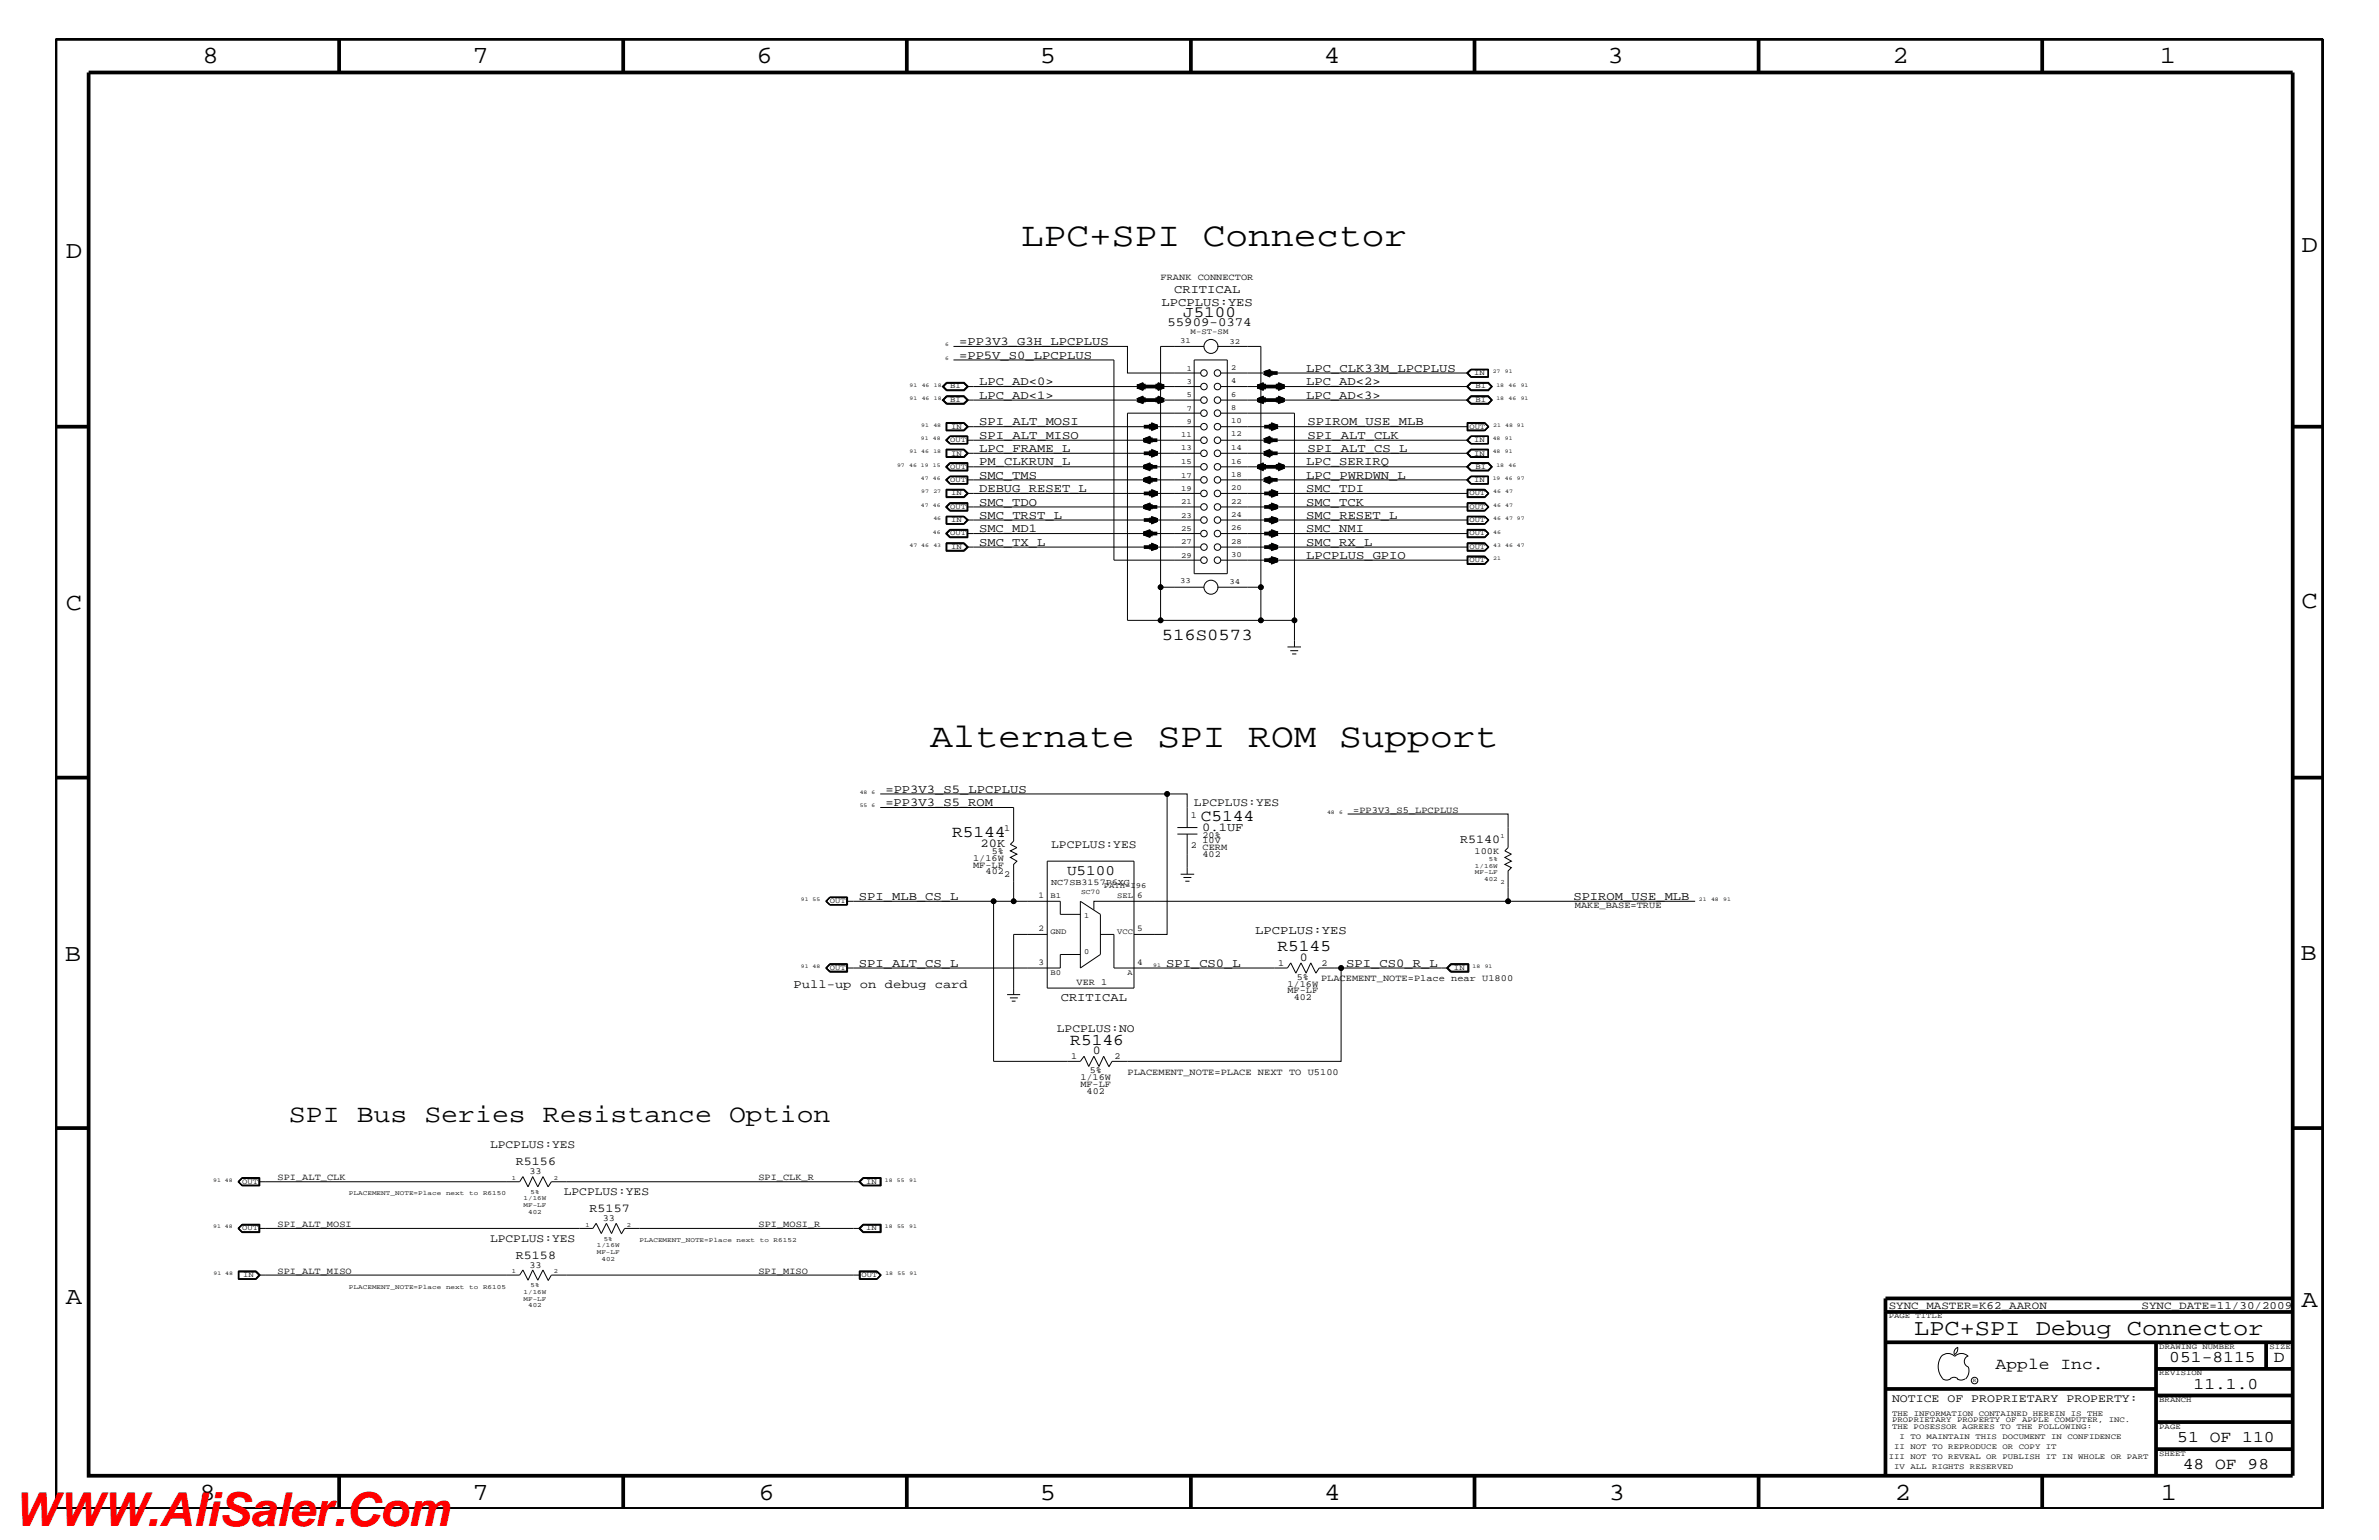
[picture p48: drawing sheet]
<svg xmlns="http://www.w3.org/2000/svg" width="432mm" height="279mm" viewBox="0 0 432 279" stroke-linecap="round" stroke-linejoin="round" font-family="sans-serif">
<defs><g id="words">
<text font-size="8.5" fill="#f00" x="2.5" y="276.8">WWW.AliSaler.Com</text>
<g font-size="6.2">
<text x="185.3" y="44.6">LPC+SPI Connector</text>
<text x="168.8" y="135.6">Alternate SPI ROM Support</text>
</g>
<text font-size="4.6" x="52.5" y="203.5">SPI Bus Series Resistance Option</text>
<g font-size="4.5">
<text x="36.7" y="11.5">8</text>
<text x="85.8" y="11.5">7</text>
<text x="137.3" y="11.5">6</text>
<text x="188.7" y="11.5">5</text>
<text x="240.3" y="11.5">4</text>
<text x="291.8" y="11.5">3</text>
<text x="343.5" y="11.5">2</text>
<text x="392" y="11.5">1</text>
<text x="11.9" y="46.8">D</text>
<text x="417.8" y="45.7">D</text>
<text x="11.9" y="110.6">C</text>
<text x="417.7" y="110.3">C</text>
<text x="11.8" y="174.3">B</text>
<text x="417.6" y="174.2">B</text>
<text x="11.9" y="236.7">A</text>
<text x="417.7" y="237.1">A</text>
<text x="36.2" y="272.1">8</text>
<text x="85.8" y="272.1">7</text>
<text x="137.7" y="272.1">6</text>
<text x="188.7" y="272.1">5</text>
<text x="240.4" y="272.1">4</text>
<text x="292" y="272.1">3</text>
<text x="343.9" y="272.1">2</text>
<text x="392.2" y="272.1">1</text>
</g>
<text font-size="4.1" x="347.4" y="242.3">LPC+SPI Debug Connector</text>
<g font-size="3">
<text x="210.9" y="116.2">516S0573</text>
<text x="217.9" y="149">C5144</text>
<text x="172.8" y="151.8">R5144</text>
<text x="231.9" y="172.6">R5145</text>
<text x="194.3" y="189.5">R5146</text>
<text x="362.2" y="248.4">Apple Inc.</text>
<text x="393.7" y="247.1">051-8115</text>
<text x="398.1" y="252">11.1.0</text>
<text x="412.7" y="247.1">D</text>
<text x="395.2" y="261.6">51 OF 110</text>
<text x="396.2" y="266.6">48 OF 98</text>
</g>
<text font-size="2.9" x="214.8" y="57.4">J5100</text>
<text font-size="2.6" x="193.7" y="158.8">U5100</text>
<text font-size="2.3" x="211.9" y="59.2">55909-0374</text>
<g font-size="2.2">
<text x="213.1" y="53.2">CRITICAL</text>
<text x="210.8" y="55.6">LPCPLUS:YES</text>
<text x="174.1" y="65.1">=PP5V_S0_LPCPLUS</text>
<text x="174.1" y="62.6">=PP3V3_G3H_LPCPLUS</text>
<text x="177.7" y="69.9">LPC_AD&lt;0&gt;</text>
<text x="237.1" y="67.5">LPC_CLK33M_LPCPLUS</text>
<text x="237.1" y="69.9">LPC_AD&lt;2&gt;</text>
<text x="177.7" y="72.3">LPC_AD&lt;1&gt;</text>
<text x="177.7" y="77.2">SPI_ALT_MOSI</text>
<text x="237.1" y="72.3">LPC_AD&lt;3&gt;</text>
<text x="237.3" y="77.2">SPIROM_USE_MLB</text>
<text x="177.7" y="79.6">SPI_ALT_MISO</text>
<text x="177.7" y="82">LPC_FRAME_L</text>
<text x="237.3" y="79.6">SPI_ALT_CLK</text>
<text x="237.3" y="82">SPI_ALT_CS_L</text>
<text x="177.7" y="89.3">DEBUG_RESET_L</text>
<text x="177.7" y="86.9">SMC_TMS</text>
<text x="177.7" y="84.4">PM_CLKRUN_L</text>
<text x="237.1" y="84.4">LPC_SERIRQ</text>
<text x="237.1" y="89.3">SMC_TDI</text>
<text x="237.1" y="86.9">LPC_PWRDWN_L</text>
<text x="177.7" y="91.7">SMC_TDO</text>
<text x="177.7" y="94.2">SMC_TRST_L</text>
<text x="237.1" y="94.2">SMC_RESET_L</text>
<text x="237.1" y="91.7">SMC_TCK</text>
<text x="177.7" y="96.5">SMC_MD1</text>
<text x="177.7" y="99">SMC_TX_L</text>
<text x="237.1" y="96.5">SMC_NMI</text>
<text x="237.1" y="99">SMC_RX_L</text>
<text x="237.1" y="101.4">LPCPLUS_GPIO</text>
<text x="160.7" y="143.9">=PP3V3_S5_LPCPLUS</text>
<text x="160.7" y="146.2">=PP3V3_S5_ROM</text>
<text x="178" y="153.7">20K</text>
<text x="218.2" y="150.7">0.1UF</text>
<text x="265" y="153">R5140</text>
<text x="155.9" y="163.3">SPI_MLB_CS_L</text>
<text x="285.6" y="163.3">SPIROM_USE_MLB</text>
<text x="227.8" y="169.5">LPCPLUS:YES</text>
<text x="144" y="179.3">Pull-up on debug card</text>
<text x="155.9" y="175.4">SPI_ALT_CS_L</text>
<text x="211.7" y="175.4">SPI_CS0_L</text>
<text x="235.9" y="174.3">0</text>
<text x="244.3" y="175.4">SPI_CS0_R_L</text>
<text x="192.5" y="181.6">CRITICAL</text>
<text x="198.3" y="191.2">0</text>
<text x="93.6" y="211.4">R5156</text>
<text x="107" y="219.8">R5157</text>
<text x="93.6" y="228.4">R5158</text>
</g>
<g font-size="2.1">
<text x="216.7" y="146.2">LPCPLUS:YES</text>
<text x="190.8" y="153.8">LPCPLUS:YES</text>
<text x="191.8" y="187.2">LPCPLUS:NO</text>
<text x="88.9" y="208.3">LPCPLUS:YES</text>
<text x="102.3" y="216.9">LPCPLUS:YES</text>
<text x="88.9" y="225.3">LPCPLUS:YES</text>
<text x="343.4" y="254.4">NOTICE OF PROPRIETARY PROPERTY:</text>
</g>
<g font-size="2">
<text x="342.8" y="237.4">SYNC_MASTER=K62_AARON</text>
<text x="388.7" y="237.4">SYNC_DATE=11/30/2009</text>
</g>
<g font-size="1.7">
<text x="210.7" y="50.7">FRANK CONNECTOR</text>
<text x="216.2" y="148.4">1</text>
<text x="245.6" y="147.5">=PP3V3_S5_LPCPLUS</text>
<text x="180" y="155">5%</text>
<text x="182.3" y="150.7">1</text>
<text x="216.2" y="153.8">2</text>
<text x="218.3" y="154.3">CERM</text>
<text x="218.3" y="155.5">402</text>
<text x="218.3" y="152">20%</text>
<text x="218.3" y="153">10V</text>
<text x="267.6" y="154.9">100K</text>
<text x="176.6" y="156.2">1/16W</text>
<text x="176.6" y="157.4">MF-LF</text>
<text x="178.9" y="158.6">402</text>
<text x="182.3" y="159.2">2</text>
<text x="285.8" y="164.7">MAKE_BASE=TRUE</text>
<text x="195.4" y="178.8">VER 1</text>
<text x="232" y="175.2">1</text>
<text x="233.7" y="179">1/16W</text>
<text x="235.4" y="177.7">5%</text>
<text x="239.8" y="178">PLACEMENT_NOTE=Place near U1800</text>
<text x="239.9" y="175.2">2</text>
<text x="233.7" y="180.2">MF-LF</text>
<text x="234.8" y="181.4">402</text>
<text x="194.4" y="192.2">1</text>
<text x="196.1" y="197.2">MF-LF</text>
<text x="196.1" y="195.9">1/16W</text>
<text x="197.8" y="194.8">5%</text>
<text x="202.3" y="192.2">2</text>
<text x="204.6" y="195">PLACEMENT_NOTE=PLACE NEXT TO U5100</text>
<text x="197.2" y="198.4">402</text>
<text x="50.4" y="214.2">SPI_ALT_CLK</text>
<text x="96.1" y="213">33</text>
<text x="137.7" y="214.2">SPI_CLK_R</text>
<text x="109.4" y="221.5">33</text>
<text x="50.4" y="222.6">SPI_ALT_MOSI</text>
<text x="137.7" y="222.6">SPI_MOSI_R</text>
<text x="50.4" y="231.1">SPI_ALT_MISO</text>
<text x="96.1" y="230.1">33</text>
<text x="137.7" y="231.1">SPI_MISO</text>
</g>
<g font-size="1.6">
<text x="190.8" y="160.6">NC7SB3157P6XG</text>
<text x="188.5" y="162.8">1</text>
<text x="206.4" y="162.8">6</text>
<text x="188.5" y="168.9">2</text>
<text x="206.4" y="168.9">5</text>
<text x="188.5" y="175">3</text>
<text x="206.4" y="175">4</text>
</g>
<g font-size="1.4">
<text x="214.2" y="62.3">31</text>
<text x="216.1" y="60.6">M-ST-SM</text>
<text x="223.2" y="62.3">32</text>
<text x="172.5" y="70.5">BI</text>
<text x="215.4" y="69.6">3</text>
<text x="215.4" y="67.3">1</text>
<text x="223.4" y="67.1">2</text>
<text x="223.4" y="72">6</text>
<text x="223.4" y="69.5">4</text>
<text x="267.5" y="68.1">IN</text>
<text x="267.8" y="70.5">BI</text>
<text x="172.5" y="72.9">BI</text>
<text x="172.6" y="77.8">IN</text>
<text x="215.4" y="76.9">9</text>
<text x="215.4" y="74.5">7</text>
<text x="215.4" y="72.1">5</text>
<text x="223.4" y="76.8">10</text>
<text x="223.4" y="74.4">8</text>
<text x="266.7" y="77.8">OUT</text>
<text x="267.8" y="72.9">BI</text>
<text x="172.5" y="80.2">OUT</text>
<text x="172.6" y="82.7">IN</text>
<text x="214.4" y="81.7">13</text>
<text x="214.4" y="79.4">11</text>
<text x="223.4" y="81.6">14</text>
<text x="223.4" y="79.2">12</text>
<text x="267.5" y="82.7">IN</text>
<text x="267.5" y="80.2">IN</text>
<text x="172.5" y="87.5">OUT</text>
<text x="172.5" y="85">OUT</text>
<text x="172.6" y="89.9">IN</text>
<text x="214.4" y="89">19</text>
<text x="214.4" y="86.6">17</text>
<text x="214.4" y="84.2">15</text>
<text x="223.4" y="88.9">20</text>
<text x="223.4" y="86.5">18</text>
<text x="223.4" y="84.1">16</text>
<text x="266.7" y="89.9">OUT</text>
<text x="267.5" y="87.5">IN</text>
<text x="267.8" y="85">BI</text>
<text x="172.5" y="92.3">OUT</text>
<text x="172.6" y="94.8">IN</text>
<text x="214.4" y="93.9">23</text>
<text x="214.4" y="91.5">21</text>
<text x="223.4" y="93.8">24</text>
<text x="223.4" y="91.4">22</text>
<text x="266.7" y="94.8">OUT</text>
<text x="266.7" y="92.3">OUT</text>
<text x="172.5" y="97.1">OUT</text>
<text x="172.6" y="99.6">IN</text>
<text x="214.4" y="101.2">29</text>
<text x="214.4" y="98.7">27</text>
<text x="214.4" y="96.3">25</text>
<text x="223.4" y="98.7">28</text>
<text x="223.4" y="96.2">26</text>
<text x="223.4" y="101">30</text>
<text x="266.7" y="99.6">OUT</text>
<text x="266.7" y="97.1">OUT</text>
<text x="214.2" y="105.9">33</text>
<text x="223.2" y="106">34</text>
<text x="266.7" y="102.1">OUT</text>
<text x="200.3" y="161.1">PATH=I96</text>
<text x="150.6" y="163.9">OUT</text>
<text x="190.7" y="162.8">B1</text>
<text x="196.8" y="166.5">1</text>
<text x="202.8" y="162.8">SEL</text>
<text x="190.7" y="169.5">GND</text>
<text x="196.8" y="173.2">0</text>
<text x="202.8" y="169.5">VCC</text>
<text x="150.6" y="176">OUT</text>
<text x="190.7" y="176.8">B0</text>
<text x="204.6" y="176.8">A</text>
<text x="263.9" y="176">IN</text>
<text x="43.9" y="214.7">OUT</text>
<text x="157.2" y="214.7">IN</text>
<text x="43.9" y="223.2">OUT</text>
<text x="157.2" y="223.2">IN</text>
<text x="44.1" y="231.8">IN</text>
<text x="156.4" y="231.8">OUT</text>
<text x="342.8" y="239.2">PAGE TITLE</text>
<text x="391.9" y="244.7">DRAWING NUMBER</text>
<text x="411.9" y="244.7">SIZE</text>
<text x="391.9" y="249.5">REVISION</text>
<text x="343.4" y="256.8">THE INFORMATION CONTAINED HEREIN IS THE</text>
<text x="391.9" y="254.4">BRANCH</text>
<text x="343.4" y="259.3">THE POSESSOR AGREES TO THE FOLLOWING:</text>
<text x="343.4" y="258">PROPRIETARY PROPERTY OF APPLE COMPUTER, INC.</text>
<text x="343.8" y="262.9">II NOT TO REPRODUCE OR COPY IT</text>
<text x="344.8" y="261.1">I TO MAINTAIN THIS DOCUMENT IN CONFIDENCE</text>
<text x="391.9" y="259.3">PAGE</text>
<text x="342.8" y="264.7">III NOT TO REVEAL OR PUBLISH IT IN WHOLE OR PART</text>
<text x="343.8" y="266.6">IV ALL RIGHTS RESERVED</text>
<text x="391.9" y="264.1">SHEET</text>
</g>
<text font-size="1.3" x="196.2" y="162.2">SC70</text>
<g font-size="1.2">
<text x="272.4" y="152">1</text>
<text x="267.7" y="157.4">1/16W</text>
<text x="267.7" y="158.6">MF-LF</text>
<text x="269.4" y="159.9">402</text>
<text x="270.3" y="156.2">5%</text>
<text x="272.4" y="160.5">2</text>
<text x="92.9" y="214.1">1</text>
<text x="100.5" y="214.1">2</text>
<text x="63.3" y="216.9">PLACEMENT_NOTE=Place</text>
<text x="81" y="216.9">next</text>
<text x="85.2" y="216.9">to</text>
<text x="87.7" y="216.9">R6150</text>
<text x="95" y="219">MF-LF</text>
<text x="95" y="217.8">1/16W</text>
<text x="95.9" y="220.2">402</text>
<text x="96.3" y="216.6">5%</text>
<text x="106.3" y="222.5">1</text>
<text x="108.3" y="227.5">MF-LF</text>
<text x="108.3" y="226.3">1/16W</text>
<text x="109.6" y="225.1">5%</text>
<text x="113.8" y="222.5">2</text>
<text x="116.1" y="225.3">PLACEMENT_NOTE=Place</text>
<text x="133.7" y="225.3">next</text>
<text x="137.9" y="225.3">to</text>
<text x="140.4" y="225.3">R6152</text>
<text x="63.3" y="233.8">PLACEMENT_NOTE=Place</text>
<text x="81" y="233.8">next</text>
<text x="85.2" y="233.8">to</text>
<text x="87.7" y="233.8">R6105</text>
<text x="92.9" y="231">1</text>
<text x="96.3" y="233.5">5%</text>
<text x="100.5" y="231">2</text>
<text x="109.2" y="228.7">402</text>
<text x="95" y="234.7">1/16W</text>
<text x="95" y="236">MF-LF</text>
<text x="95.9" y="237.2">402</text>
</g>
<g font-size="1">
<text x="171.5" y="65.3">6</text>
<text x="171.5" y="62.9">6</text>
<text x="165.1" y="70.1">91</text>
<text x="167.3" y="70.1">46</text>
<text x="169.5" y="70.1">18</text>
<text x="270.9" y="67.7">27</text>
<text x="271.6" y="70.1">18</text>
<text x="273.1" y="67.7">91</text>
<text x="273.8" y="70.1">46</text>
<text x="276" y="70.1">91</text>
<text x="165.1" y="72.6">91</text>
<text x="167.2" y="77.4">91</text>
<text x="167.3" y="72.6">46</text>
<text x="169.4" y="77.4">48</text>
<text x="169.5" y="72.6">18</text>
<text x="271" y="77.4">21</text>
<text x="271.6" y="72.6">18</text>
<text x="273.2" y="77.4">48 91</text>
<text x="273.8" y="72.6">46</text>
<text x="276" y="72.6">91</text>
<text x="165.1" y="82.2">91 46</text>
<text x="167.1" y="79.9">91</text>
<text x="169.3" y="79.9">48</text>
<text x="169.4" y="82.2">18</text>
<text x="270.9" y="82.2">48</text>
<text x="270.9" y="79.9">48</text>
<text x="273.1" y="82.2">91</text>
<text x="273.1" y="79.9">91</text>
<text x="162.8" y="84.7">97</text>
<text x="165" y="84.7">46 19</text>
<text x="167.1" y="87.1">47</text>
<text x="167.2" y="89.5">97</text>
<text x="169.3" y="87.1">46</text>
<text x="169.3" y="84.7">15</text>
<text x="169.4" y="89.5">27</text>
<text x="270.9" y="87.1">19</text>
<text x="271" y="89.5">46</text>
<text x="271.6" y="84.7">18</text>
<text x="273.1" y="87.1">46</text>
<text x="273.2" y="89.5">47</text>
<text x="273.8" y="84.7">46</text>
<text x="275.3" y="87.1">97</text>
<text x="167.1" y="92">47</text>
<text x="169.3" y="92">46</text>
<text x="169.4" y="94.3">46</text>
<text x="271" y="94.3">46</text>
<text x="271" y="92">46</text>
<text x="273.2" y="94.3">47 97</text>
<text x="273.2" y="92">47</text>
<text x="165.1" y="99.3">47 46</text>
<text x="169.3" y="96.8">46</text>
<text x="169.4" y="99.3">43</text>
<text x="271" y="101.6">21</text>
<text x="271" y="99.3">43</text>
<text x="271" y="96.8">46</text>
<text x="273.2" y="99.3">46 47</text>
<text x="156" y="146.5">55 6</text>
<text x="156" y="144">48 6</text>
<text x="240.9" y="147.7">48</text>
<text x="243.1" y="147.7">6</text>
<text x="145.4" y="163.5">91 55</text>
<text x="308.4" y="163.5">21</text>
<text x="310.6" y="163.5">48</text>
<text x="312.8" y="163.5">91</text>
<text x="145.4" y="175.6">91 48</text>
<text x="209.3" y="175.4">91</text>
<text x="267.3" y="175.6">18</text>
<text x="269.5" y="175.6">91</text>
<text x="38.7" y="214.4">91 48</text>
<text x="160.6" y="214.4">18</text>
<text x="162.8" y="214.4">55</text>
<text x="165" y="214.4">91</text>
<text x="38.7" y="222.9">91 48</text>
<text x="160.6" y="222.9">18</text>
<text x="162.8" y="222.9">55</text>
<text x="165" y="222.9">91</text>
<text x="38.8" y="231.3">91 48</text>
<text x="160.7" y="231.3">18</text>
<text x="162.9" y="231.3">55</text>
<text x="165.1" y="231.3">91</text>
<text x="358.1" y="250.7">R</text>
</g>
</g></defs>
<g fill="none" stroke="#000" stroke-width=".18">
<path d="M171 72.6l.8-.8h3.2l.8 .8-.8 .7h-3.2zM171.2 72.6l.7-.7h3l.7 .7-.7 .6h-3zM171.6 79.9l.8-.8h3.3v1.4h-3.3zM171.7 76.7h3.3l.8 .7-.8 .8h-3.3zM171.8 69.4h3.2l.8 .7-.8 .8h-3.2l-.8-.8zM171.8 69.5h3.1l.8 .6-.8 .7h-3.1l-.7-.7zM171.8 71.8h3.1l.8 .8-.8 .7h-3.1l-.7-.7zM171.9 69.5h3l.7 .6-.7 .7h-3l-.7-.7zM171.9 76.8h3l.6 .6-.6 .6h-3zM172.5 79.2l-.6 .7 .6 .6M172.5 79.2h3.1M172.5 79.2l-.7 .7 .7 .6"/>
<path d="M172.5 79.1l-.8 .8 .8 .6M173.1 62.9h31.5v4.8h13.3M173.1 65.3h29.1v36.3h15.7M174.9 76.7h-3.1v1.4h3.1M174.9 76.7l.8 .7-.8 .7M174.9 76.7l.7 .7-.7 .7M175.5 79.9h42.4M175.5 77.4h42.4M175.5 72.6l-.6 .6h-3M175.5 70.1l-.6 .6h-3l-.6-.6 .6-.6h3l.6 .6h42.4M175.5 79.2v1.3M175.6 79.1v1.4"/>
<path d="M216.7 65.3h6.1v38.8h-6.1zM217.9 72.6h-42.4l-.6-.6h-3l-.6 .6 .6 .6M217.9 75h-13.3v37.6h6.1v-6.1M218.5 62.9h-7.8v43.6M221 62.9h7.9v43.6M221.6 79.9h44.8M221.6 77.4h44.8M221.6 75h13.3v37.6M221.6 72.6h44.8M221.6 67.7h44.8M221.6 70.1h44.8M266.2 72.6l.8-.8h3.1l.7 .8-.6 .7h-3.2z"/>
<path d="M266.2 70.1l.8-.7h3.2l.6 .7-.7 .7h-3.1l-.7-.7 .7-.6h3.1l.7 .6-.6 .8h-3.2zM266.3 76.7h3.2l.8 .7-.8 .8h-3.2zM266.4 72.6l.6-.7h3.1l.7 .7-.7 .6h-3.1zM266.4 76.7h3.1l.7 .7-.7 .7h-3.1zM266.4 76.8h3.1l.6 .6-.6 .6h-3.1zM267 79.1l-.7 .8 .7 .6M267 67l-.7 .7 .7 .7M267 79.1l-.8 .8 .8 .6M267 67l-.8 .7 .8 .7M267 71.8h3.2l.6 .8-.7 .7h-3.1l-.7-.7zM267 79.1h3.2v1.4h-3.2M267 67h3.2v1.4h-3.2"/>
<path d="M267 72h3.1l.6 .6-.6 .6h-3.1l-.6-.6zM267 69.5h3.1l.6 .6-.6 .6h-3.1l-.6-.6zM267 79.2l-.6 .7 .6 .6M267 67.1l-.6 .6 .6 .7M267 69.5h3.1l.7 .6-.7 .7h-3.1l-.6-.7zM267 79.2h3.1v1.3h-3.1M267 67.1h3.1v1.3h-3.1M171.6 87.1l.8-.7h3.3v1.4h-3.3zM171.6 92l.8-.8h3.3v1.5h-3.3zM171.7 98.5h3.3l.8 .8-.8 .7h-3.3zM171.7 81.5h3.3l.8 .7-.8 .8h-3.3zM171.7 88.8h3.3l.8 .7-.8 .8h-3.3z"/>
<path d="M171.7 93.7h3.3l.8 .6-.8 .8h-3.3zM171.8 98.6h3.1l.7 .7-.7 .6M171.8 93.8h3.1l.6 .5M171.8 99.9h3.1M171.8 98.5v1.4h3.1l.8-.6-.8-.8M171.8 93.7v1.4M171.8 95h3.1M171.9 92l.6-.6h3v1.2h-3zM171.9 84.7l.6-.6h3v1.2h-3zM171.9 81.6h3l.6 .6-.6 .6h-3zM171.9 88.9h3l.6 .6-.6 .6h-3zM172.4 83.9h3.3v1.6h-3.3l-.8-.8z"/>
<path d="M172.4 96h3.3v1.6h-3.3l-.8-.8zM172.5 96.2h3v1.2h-3l-.6-.6zM172.5 86.5l-.6 .6 .6 .6M172.5 96.1h3.1v1.4h-3.1M172.5 84h3.1v1.4h-3.1M172.5 86.5h3.1M172.5 87.7h3.1M172.5 80.5h3.1M172.5 96.1l-.7 .7 .7 .7M172.5 86.5l-.7 .6 .7 .6M172.5 84l-.7 .7 .7 .7M172.5 96.1l-.8 .7 .8 .7"/>
<path d="M172.5 91.2l-.8 .8 .8 .7M172.5 86.4l-.8 .7 .8 .7M172.5 84l-.8 .7 .8 .7M174.9 95l.7-.7-.7-.5h-3v1.2M174.9 81.6h-3.1v1.4M174.9 88.8h-3.1v1.4h3.1M174.9 93.7l.8 .6-.8 .8M174.9 88.8l.8 .7-.8 .7M174.9 81.6l.8 .6-.8 .8M174.9 88.8l.7 .7-.7 .7M174.9 81.6l.7 .6-.7 .7h-3.1M175.5 99.3h42.4"/>
<path d="M175.5 96.8h42.4M175.5 92h42.4M175.5 94.3h42.4M175.5 89.5h42.4M175.5 87.1h42.4M175.5 84.7h42.4M175.5 82.2h42.4M175.5 99.3l-.6 .6M175.5 94.3l-.6 .7M175.5 99.3l-.6-.6h-3v1.2M175.5 86.5v1.2M175.6 91.3h-3.1l-.7 .7 .7 .7"/>
<path d="M175.6 86.4v1.4M175.6 91.2v1.5h-3.1M221.6 99.3h44.8M221.6 96.8h44.8M221.6 92h44.8M221.6 94.3h44.8M221.6 89.5h44.8M221.6 87.1h44.8M221.6 84.7h44.8M221.6 82.2h44.8M266.2 82.2l.8-.7h3.2v1.5h-3.2zM266.2 84.7l.8-.8h3.2l.6 .8-.7 .7h-3.1l-.7-.7 .7-.7h3.1l.7 .7-.6 .8h-3.2z"/>
<path d="M266.3 91.2h3.2l.8 .8-.8 .7h-3.2zM266.3 98.5h3.2l.8 .8-.8 .7h-3.2zM266.3 96h3.2l.8 .8-.8 .8h-3.2zM266.3 88.8h3.2l.8 .7-.8 .8h-3.2zM266.4 99.9h3.1M266.4 98.5v1.4h3.1l.7-.6M266.4 91.2v1.5h3.1l.7-.7M266.4 95h3.1M266.4 93.7v1.4M266.4 98.6h3.1l.7 .7M266.4 96.1h3.1l.7 .7-.7 .7h-3.1zM266.4 91.3h3.1l.7 .7"/>
<path d="M266.4 93.8h3.1M266.4 88.8h3.1l.7 .7-.7 .7h-3.1zM266.4 88.9h3.1l.6 .6-.6 .6h-3.1zM266.4 91.4h3.1l.6 .6-.6 .6h-3.1zM266.4 93.8v1.2M266.4 96.2h3.1l.6 .6-.6 .6h-3.1zM267 86.4l-.7 .7 .7 .7M267 86.4l-.8 .7 .8 .7M267 86.4h3.2v1.4h-3.2M267 84.1h3.1l.6 .6-.6 .6h-3.1l-.6-.6zM267 81.6l-.6 .6 .6 .7h3.1v-1.3M267 86.5l-.6 .6 .6 .6"/>
<path d="M267 84h3.1l.7 .7-.7 .7h-3.1l-.6-.7zM267 86.5h3.1v1.2h-3.1M269.5 93.7l.8 .6-.8 .8M269.5 98.5l.7 .8M269.5 93.7l.7 .6M269.5 93.8l.7 .5M269.5 91.2l.7 .8M269.5 93.8l.6 .5-.6 .7M269.5 99.9l.6-.6-.6-.6h-3.1v1.2M269.5 93.7h-3.2v1.4h3.2M270.1 81.6h-3.1l-.6 .6 .6 .6h3.1M270.2 81.6h-3.2l-.7 .6 .7 .8"/>
<path d="M270.2 99.3l-.7 .6M270.2 94.3l-.7 .8M270.2 94.3l-.7 .7M210.7 106.5h7.8M221 106.5h7.9M221.6 101.6h44.8M228.9 106.5v6.1h-18.2M228.9 112.6h6v4.8M233.7 117.4h2.4M234.2 118.1h1.4M234.5 118.6h.8M266.3 100.9h3.2l.8 .7-.8 .8h-3.2z"/>
<path d="M266.4 101h3.1M269.5 101l.7 .6M269.5 101l.6 .6-.6 .6h-3.1v-1.2M270.2 101.6l-.7-.6h-3.1v1.4M270.2 101.6l-.7 .7h-3.1M270.2 101.6l-.7 .8M159.8 144h52v25.5h-6M159.8 146.5h24.2v6.1l-.6 .6 1.2 .6-1.2 .6 1.2 .6-1.2 .6 1.2 .6-.6 .6v6.7h-30.3M190.1 156.2h15.7v23.1h-15.7zM211.8 144h3.7v6.1M213.7 151.3h3.6M213.7 150.1h3.6"/>
<path d="M214.3 158.6h2.4M214.8 159.2h1.4M215.1 159.9h.8M215.5 151.3v7.3M244.6 147.7h29.1v6.1l-.6 .6 1.2 .6-1.2 .6 1.2 .6-1.2 .6 1.2 .6-.6 .6v5.5h34M149.9 175.6l.7 .6M149.9 163.5l.7 .6M149.9 163.5l.7 .7M150.6 174.9l-.7 .7M150.6 162.8l-.7 .7M150.6 174.9h3.2v1.5h-3.2l-.7-.8zM150.6 162.8l-.7 .7 .7 .7"/>
<path d="M150.6 176.2h3.2M150.6 164.1h3.2M150.6 176.2l-.6-.6 .6-.6h3.1v1.2M150.6 162.8l-.6 .7 .6 .6M150.6 162.8h3.2v1.4h-3.2M150.6 162.8h3.2M153.7 162.8v1.3M153.8 174.9v1.4h-3.2l-.7-.7M153.8 162.8v1.4M153.8 174.9h-3.2l-.7 .7M180.3 163.5v29.1h15.8l.7-1 .8 1.9 .9-1.9 1 1.9 .8-1.9 1 1.9M184 163.5h8.4v2.4h3.7"/>
<path d="M190.1 169.5h-6.1v11M196.1 163.5l3.6 2.4v7.3l-3.6 2.4zM196.1 173.2h-3.7v2.4h-38.7M199.7 169.5h2.5v6.1h31.5l.6-.9 .9 1.9 .9-1.9 1 1.9 .8-1.9 .9 1.9 .6-1h4v17h-41.6l-.5 1M243.4 175.6h19.4M262.7 175.6l.7-.7h3v1.3h-3zM263.3 174.9h3.3v1.5h-3.3l-.7-.8zM266.4 175h-3l-.6 .6 .6 .6M266.5 174.9v1.4h-3.2l-.7-.7 .7-.7M273.7 163.5h-75.2v1.5M182.8 180.5h2.4M183.3 181h1.4"/>
<path d="M183.6 181.6h.7M43.2 214.4l.7-.8h3.3v1.6h-3.3zM43.3 214.4l.6-.7h3.2v1.4h-3.2zM43.3 214.4l.6-.6h3.1v1.2h-3.1zM47 214.4h47.3l.6-.9 .9 1.8 .9-1.8 .9 1.8 1-1.8 .9 1.8 .6-.9h56M155.9 214.4l.7-.8h3.3v1.6h-3.3zM156 214.4l.6-.7h3.3v1.4h-3.3zM156.7 213.7l-.7 .7 .7 .7M159.8 213.7v1.4M159.8 213.8h-3.1l-.6 .6 .6 .6h3.1M43.2 222.9l.7-.8h3.3v1.5h-3.3zM43.3 230.7h3.2l.7 .6-.7 .8"/>
<path d="M43.3 222.9l.6-.7h3.2v1.3h-3.2zM43.3 230.6h3.2l.7 .7-.7 .8h-3.2zM43.3 230.7v1.3h3.1M43.3 222.9l.6-.6h3.1v1.2h-3.1zM43.3 230.7h3.1l.7 .6-.7 .7M43.3 230.7h3.1l.6 .6M47 222.9h60.6l.6-1 .9 1.9 1-1.9 .9 1.9 .8-1.9 1 1.9M47 231.3h47.3l.6-.9 .9 1.9 .9-1.9 .9 1.9 1-1.9 .9 1.9M47 231.3l-.6 .7M156 230.6h3.2l.7 .7-.7 .8h-3.2zM156 232h3.2M156 230.7h3.2"/>
<path d="M156.1 230.7v1.3M156.1 222.9h-42.7l-.6 1M156.1 231.3h-56l-.6 1.1M156.6 222.2h3.3v1.3h-3.3l-.6-.6zM156.6 222.1h3.3v1.5h-3.3l-.7-.7zM156.7 222.2l-.7 .7 .7 .6M159.2 230.7l.6 .6-.6 .7M159.2 230.7l.7 .6-.7 .7M159.8 222.2v1.3M159.8 222.3h-3.1l-.6 .6 .6 .6h3.1M159.9 231.3l-.7-.6h-3.2v1.4M352.3 246.1a1.69 1.69 0 0 1 2.5 0 1.72 1.72 0 0 1 2.4 0"/>
<path d="M352.4 246a3.2 3.2 0 0 0 .4 4.3l.8 .1 .4-.2M354 250.2l.7-.3 .7 .3M355.2 250.2l.7 .2 .7-.2M355.3 244.4v.3a1.18 1.18 0 0 1-.6 1.1M355.4 244.4a.99 .99 0 0 0-.6 1.4M357.2 246a1.04 1.04 0 0 0-.7 1 1.04 1.04 0 0 0 .7 1M357.3 248l.1 .7a2.11 2.11 0 0 1-.6 1.5"/>
<circle cx="218.5" cy="77.4" r=".59"/>
<circle cx="218.5" cy="79.9" r=".59"/>
<circle cx="218.5" cy="75" r=".59"/>
<circle cx="218.5" cy="72.6" r=".59"/>
<circle cx="218.5" cy="70.1" r=".59"/>
<circle cx="218.5" cy="67.7" r=".59"/>
<circle cx="219.8" cy="62.9" r="1.27"/>
<circle cx="221" cy="72.6" r=".59"/>
<circle cx="221" cy="67.7" r=".59"/>
<circle cx="221" cy="75" r=".59"/>
<circle cx="221" cy="77.4" r=".59"/>
<circle cx="221" cy="79.9" r=".59"/>
<circle cx="221" cy="70.1" r=".59"/>
<circle cx="218.5" cy="96.8" r=".59"/>
<circle cx="218.5" cy="82.2" r=".59"/>
<circle cx="218.5" cy="84.7" r=".59"/>
<circle cx="218.5" cy="92" r=".59"/>
<circle cx="218.5" cy="99.3" r=".59"/>
<circle cx="218.5" cy="94.3" r=".59"/>
<circle cx="218.5" cy="87.1" r=".59"/>
<circle cx="218.5" cy="89.5" r=".59"/>
<circle cx="221" cy="92" r=".59"/>
<circle cx="221" cy="87.1" r=".59"/>
<circle cx="221" cy="82.2" r=".59"/>
<circle cx="221" cy="99.3" r=".59"/>
<circle cx="221" cy="94.3" r=".59"/>
<circle cx="221" cy="89.5" r=".59"/>
<circle cx="221" cy="96.8" r=".59"/>
<circle cx="221" cy="84.7" r=".59"/>
<circle cx="210.7" cy="106.5" r=".42"/>
<circle cx="210.7" cy="112.6" r=".42"/>
<circle cx="218.5" cy="101.6" r=".59"/>
<circle cx="219.8" cy="106.5" r="1.27"/>
<circle cx="221" cy="101.6" r=".59"/>
<circle cx="228.9" cy="106.5" r=".42"/>
<circle cx="228.9" cy="112.6" r=".42"/>
<circle cx="234.9" cy="112.6" r=".42"/>
<circle cx="211.8" cy="144" r=".42"/>
<circle cx="180.3" cy="163.5" r=".42"/>
<circle cx="184" cy="163.5" r=".42"/>
<circle cx="243.4" cy="175.6" r=".42"/>
<circle cx="273.7" cy="163.5" r=".42"/>
<circle cx="358.4" cy="250.5" r=".59"/>
</g>
<g fill="none" stroke="#000" stroke-width=".68" stroke-linecap="butt">
<path d="M10.1 7.1h411.5v266.7h-411.5zM16.1 13.2h400v254.5h-400zM61.6 7.1v6.1M113.1 7.1v6.1M164.6 7.1v6.1M216.2 7.1v6.1M267.6 7.1v6.1M319.2 7.1v6.1M370.7 7.1v6.1M10.1 77.4h6M206.4 72.6h4.8M206.4 70.1h4.8"/>
<path d="M206.4 72.6l1.2 .1M206.4 70.1l1.2-.5v1zM206.4 72.6l1.2-.5v.9zM206.4 72.6l1.2 .2M206.4 72.6l1.2 .3M206.4 70.1l1.2 .1M206.4 70.1l1.2 .3M206.4 70.1l1.2 .4M207.6 79.9l1.3-.5v.9zM207.6 79.9h2.5M207.6 79.9l1.3 .1M207.6 79.9l1.3 .3"/>
<path d="M207.6 72.4l-1.2 .2M207.6 72.3l-1.2 .3M207.6 72.2l-1.2 .4M207.6 70l-1.2 .1M207.6 69.9l-1.2 .2M207.6 69.8l-1.2 .3M207.6 77.4h2.5M208.9 76.9l1.2 .5-1.2 .5zM208.9 79.4l-1.3 .5M208.9 79.7l-1.3 .2M208.9 79.6l-1.3 .3M208.9 77.1l1.2 .3"/>
<path d="M208.9 77.3l1.2 .1M208.9 77.2l1.2 .2M210.1 72.4l1.1 .2M210.1 72.2l1.1 .4M210.1 72.3l1.1 .3M210.1 70l1.1 .1M210.1 69.8l1.1 .3M210.1 69.9l1.1 .2M210.1 69.6l1.1 .5-1.1 .5zM210.1 72.1l1.1 .5-1.1 .4zM210.1 77.4l-1.2 .1M210.1 77.4l-1.2 .4"/>
<path d="M210.1 77.4l-1.2 .3M211.2 72.6l-1.1 .1M211.2 72.6l-1.1 .2M211.2 72.6l-1.1 .3M211.2 70.1l-1.1 .1M211.2 70.1l-1.1 .3M211.2 70.1l-1.1 .4M228.3 70.1l1.1-.5v1zM228.3 72.6l1.1-.5v.9zM228.3 72.6l1.1 .1M228.3 72.6l1.1 .2M228.3 72.6l1.1 .3"/>
<path d="M228.3 70.1l1.1 .1M228.3 70.1l1.1 .3M228.3 70.1l1.1 .4M228.3 72.6h4.8M228.3 70.1h4.8M229.4 72.4l-1.1 .2M229.4 72.3l-1.1 .3M229.4 72.2l-1.1 .4M229.4 70l-1.1 .1M229.4 69.9l-1.1 .2M229.4 69.8l-1.1 .3M229.4 77.4h2.5"/>
<path d="M229.4 67.7l1.2-.4v.9zM229.4 79.9l1.2-.5v.9zM229.4 79.9h2.5M229.4 79.9l1.2 .1M229.4 79.9l1.2 .3M229.4 67.7h2.5M229.4 67.7l1.2 .1M229.4 67.7l1.2 .4M229.4 67.7l1.2 .2M230.6 77.1l1.3 .3M230.6 77.3l1.3 .1M230.6 77.2l1.3 .2"/>
<path d="M230.6 76.9l1.3 .5-1.3 .5zM230.6 79.4l-1.2 .5M230.6 79.7l-1.2 .2M230.6 79.6l-1.2 .3M230.6 67.3l-1.2 .4M230.6 67.6l-1.2 .1M230.6 67.5l-1.2 .2M231.9 69.6l1.2 .5-1.2 .5zM231.9 72.1l1.2 .5-1.2 .4zM231.9 77.4l-1.3 .1M231.9 77.4l-1.3 .4M231.9 77.4l-1.3 .3"/>
<path d="M231.9 72.4l1.2 .2M231.9 72.2l1.2 .4M231.9 72.3l1.2 .3M231.9 70l1.2 .1M231.9 69.8l1.2 .3M231.9 69.9l1.2 .2M233.1 72.6l-1.2 .1M233.1 72.6l-1.2 .2M233.1 72.6l-1.2 .3M233.1 70.1l-1.2 .1M233.1 70.1l-1.2 .3M233.1 70.1l-1.2 .4"/>
<path d="M416.1 77.4h5.5M207.6 84.7l1.3-.5v1zM207.6 87.1l1.3-.5v1zM207.6 92l1.3-.5v.9zM207.6 96.8l1.3-.5v1zM207.6 84.7h2.5M207.6 84.7l1.3 .1M207.6 84.7l1.3 .3M207.6 84.7l1.3 .2M207.6 96.8h2.5M207.6 96.8l1.3 .1M207.6 96.8l1.3 .3"/>
<path d="M207.6 92l1.3 .2M207.6 92h2.5M207.6 92l1.3 .1M207.6 92l1.3 .3M207.6 87.1h2.5M207.6 87.1l1.3 .1M207.6 87.1l1.3 .4M207.6 87.1l1.3 .2M207.6 82.2h2.5M207.6 99.3h2.5M207.6 94.3h2.5M207.6 89.5h2.5"/>
<path d="M208.9 81.7l1.2 .5-1.2 .5zM208.9 89l1.2 .5-1.2 .5zM208.9 93.9l1.2 .4-1.2 .6zM208.9 98.7l1.2 .6-1.2 .4zM208.9 84.4l-1.3 .3M208.9 84.5l-1.3 .2M208.9 96.5l-1.3 .3M208.9 96.7l-1.3 .1M208.9 91.6l-1.3 .4M208.9 91.8l-1.3 .2M208.9 91.7l-1.3 .3M208.9 86.7l-1.3 .4"/>
<path d="M208.9 87l-1.3 .1M208.9 86.9l-1.3 .2M208.9 81.9l1.2 .3M208.9 82.2h1.2M208.9 82l1.2 .2M208.9 98.8l1.2 .5M208.9 99.1l1.2 .2M208.9 99l1.2 .3M208.9 94l1.2 .3M208.9 94.3h1.2M208.9 94.2l1.2 .1M208.9 89.2l1.2 .3"/>
<path d="M208.9 89.4l1.2 .1M208.9 89.3l1.2 .2M210.1 82.2l-1.2 .2M210.1 82.2l-1.2 .5M210.1 82.2l-1.2 .3M210.1 99.3h-1.2M210.1 99.3l-1.2 .3M210.1 99.3l-1.2 .2M210.1 94.3l-1.2 .2M210.1 94.3l-1.2 .5M210.1 94.3l-1.2 .3M210.1 89.5l-1.2 .2"/>
<path d="M210.1 89.5l-1.2 .4M210.1 89.5l-1.2 .3M228.3 84.7l1.1 .1M228.3 84.7l1.1-.5v1zM228.3 84.7l1.1 .2M228.3 84.7l1.1 .3M228.3 84.7h4.8M229.4 84.5l-1.1 .2M229.4 84.4l-1.1 .3M229.4 96.8h2.5M229.4 99.3h2.5M229.4 94.3h2.5"/>
<path d="M229.4 92h2.5M229.4 89.5h2.5M229.4 82.2h2.5M229.4 82.2l1.2-.5v1zM229.4 87.1l1.2-.5v1zM229.4 87.1h2.5M229.4 87.1l1.2 .1M229.4 87.1l1.2 .4M229.4 87.1l1.2 .2M229.4 82.2l1.2 .2M229.4 82.2l1.2 .5M229.4 82.2l1.2 .3"/>
<path d="M230.6 89.3l1.3 .2M230.6 98.8l1.3 .5M230.6 99.1l1.3 .2M230.6 99l1.3 .3M230.6 94l1.3 .3M230.6 94.3h1.3M230.6 94.2l1.3 .1M230.6 96.5l1.3 .3M230.6 96.7l1.3 .1M230.6 91.6l1.3 .4M230.6 91.8l1.3 .2M230.6 91.7l1.3 .3"/>
<path d="M230.6 89.2l1.3 .3M230.6 89.4l1.3 .1M230.6 89l1.3 .5-1.3 .5zM230.6 91.5l1.3 .5-1.3 .4zM230.6 93.9l1.3 .4-1.3 .6zM230.6 96.3l1.3 .5-1.3 .5zM230.6 98.7l1.3 .6-1.3 .4zM230.6 86.7l-1.2 .4M230.6 87l-1.2 .1M230.6 86.9l-1.2 .2M230.6 81.9l-1.2 .3M230.6 82.2h-1.2"/>
<path d="M230.6 82l-1.2 .2M231.9 99.3h-1.3M231.9 99.3l-1.3 .3M231.9 99.3l-1.3 .2M231.9 94.3l-1.3 .2M231.9 94.3l-1.3 .5M231.9 94.3l-1.3 .3M231.9 96.8l-1.3 .1M231.9 96.8l-1.3 .3M231.9 92l-1.3 .1M231.9 92l-1.3 .3M231.9 92l-1.3 .2"/>
<path d="M231.9 89.5l-1.3 .2M231.9 89.5l-1.3 .4M231.9 89.5l-1.3 .3M231.9 84.2l1.2 .5-1.2 .5zM231.9 84.5l1.2 .2M231.9 84.4l1.2 .3M233.1 84.7l-1.2 .1M233.1 84.7l-1.2 .2M233.1 84.7l-1.2 .3M229.4 101.6h2.5M230.6 101.3l1.3 .3M230.6 101.5l1.3 .1"/>
<path d="M230.6 101.4l1.3 .2M230.6 101.2l1.3 .4-1.3 .5zM231.9 101.6l-1.3 .2M231.9 101.6l-1.3 .5M231.9 101.6l-1.3 .3M10.1 141.1h6M416.1 141.1h5.5M10.1 204.7h6M416.1 204.7h5.5M342.2 238h73.9M416.1 235.6h-73.9v32.1M342.2 243.5h73.9"/>
<path d="M342.2 252h49.1M391.3 258h24.8M391.3 253.2h24.8M391.3 248.4h24.8M391.3 243.5v24.2M411.3 243.5v4.9M61.6 267.7v6.1M113.1 267.7v6.1M164.6 267.7v6.1M216.2 268v5.8M267.6 267.7v6.1M319.2 267.7v6.1"/>
<path d="M370.7 267.7v6.1M391.3 262.9h24.8"/>
</g>
<g fill="#000">
<circle cx="210.7" cy="106.5" r=".42"/>
<circle cx="210.7" cy="112.6" r=".42"/>
<circle cx="228.9" cy="106.5" r=".42"/>
<circle cx="228.9" cy="112.6" r=".42"/>
<circle cx="234.9" cy="112.6" r=".42"/>
<circle cx="211.8" cy="144" r=".42"/>
<circle cx="180.3" cy="163.5" r=".42"/>
<circle cx="184" cy="163.5" r=".42"/>
<circle cx="243.4" cy="175.6" r=".42"/>
<circle cx="273.7" cy="163.5" r=".42"/>
</g>
<use href="#words"/>
</svg>
